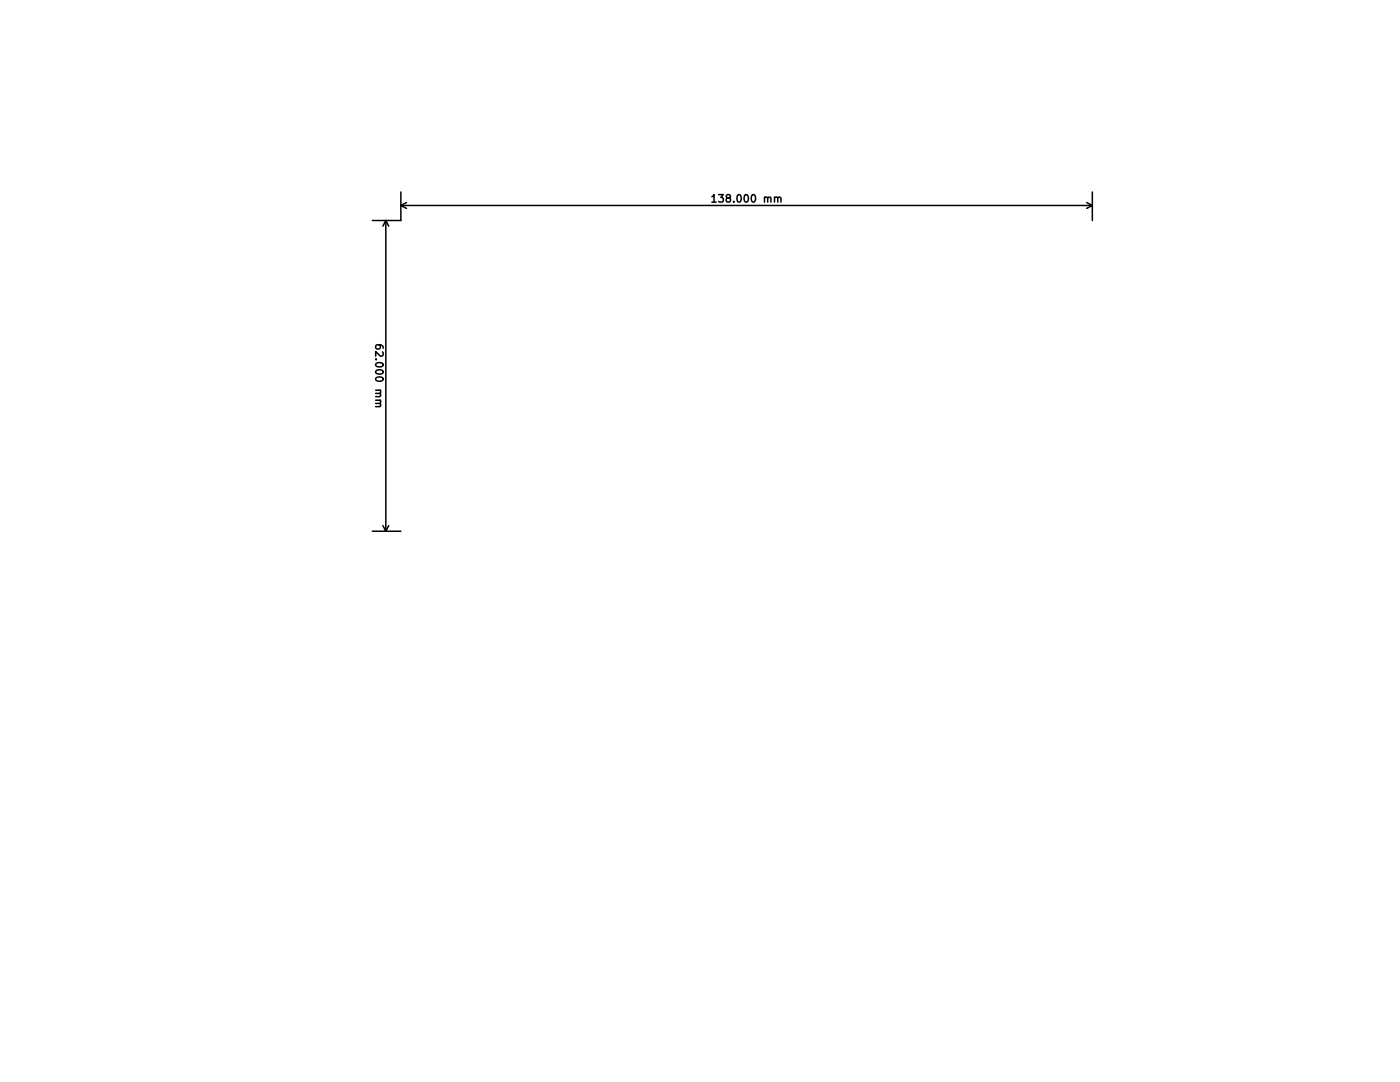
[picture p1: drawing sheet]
<svg xmlns="http://www.w3.org/2000/svg" width="279mm" height="216mm" viewBox="0 0 279 216" stroke-linecap="round" stroke-linejoin="round" font-family="sans-serif">
<defs><g id="words">
<g font-size="2.1">
<text x="143.1" y="40.4">138.000 mm</text>
<text x="74.9" y="69.7" transform="rotate(90 74.9 69.7)">62.000 mm</text>
</g>
</g></defs>
<g fill="none" stroke="#000" stroke-width=".3">
<path d="M80 38.3v5.7h-5.7M142.1 39.3l.4-.5v1.5M155.2 39.5l.2-.2 .4 .1 .1 .9M218 38.3v5.7M77 44v62M77 44l-.6 1.1M77 44l.6 1.1M80 41h138M80 41l1.1 .6M81.1 40.4l-1.1 .6M142.1 40.3h.8M216.9 40.4l1.1 .6"/>
<path d="M218 41l-1.1 .6M75.6 68.8l.3 .3-.1 .4-.2 .1-.6-.1v-.4l.1-.2a.99 .99 0 0 1 1.4 .3v.3M75.8 80.5l.2 .2-.1 .4h-.9M74.3 106h5.7M76.4 104.9l.6 1.1M77.6 104.9l-.6 1.1"/>
</g>
<use href="#words"/>
</svg>
